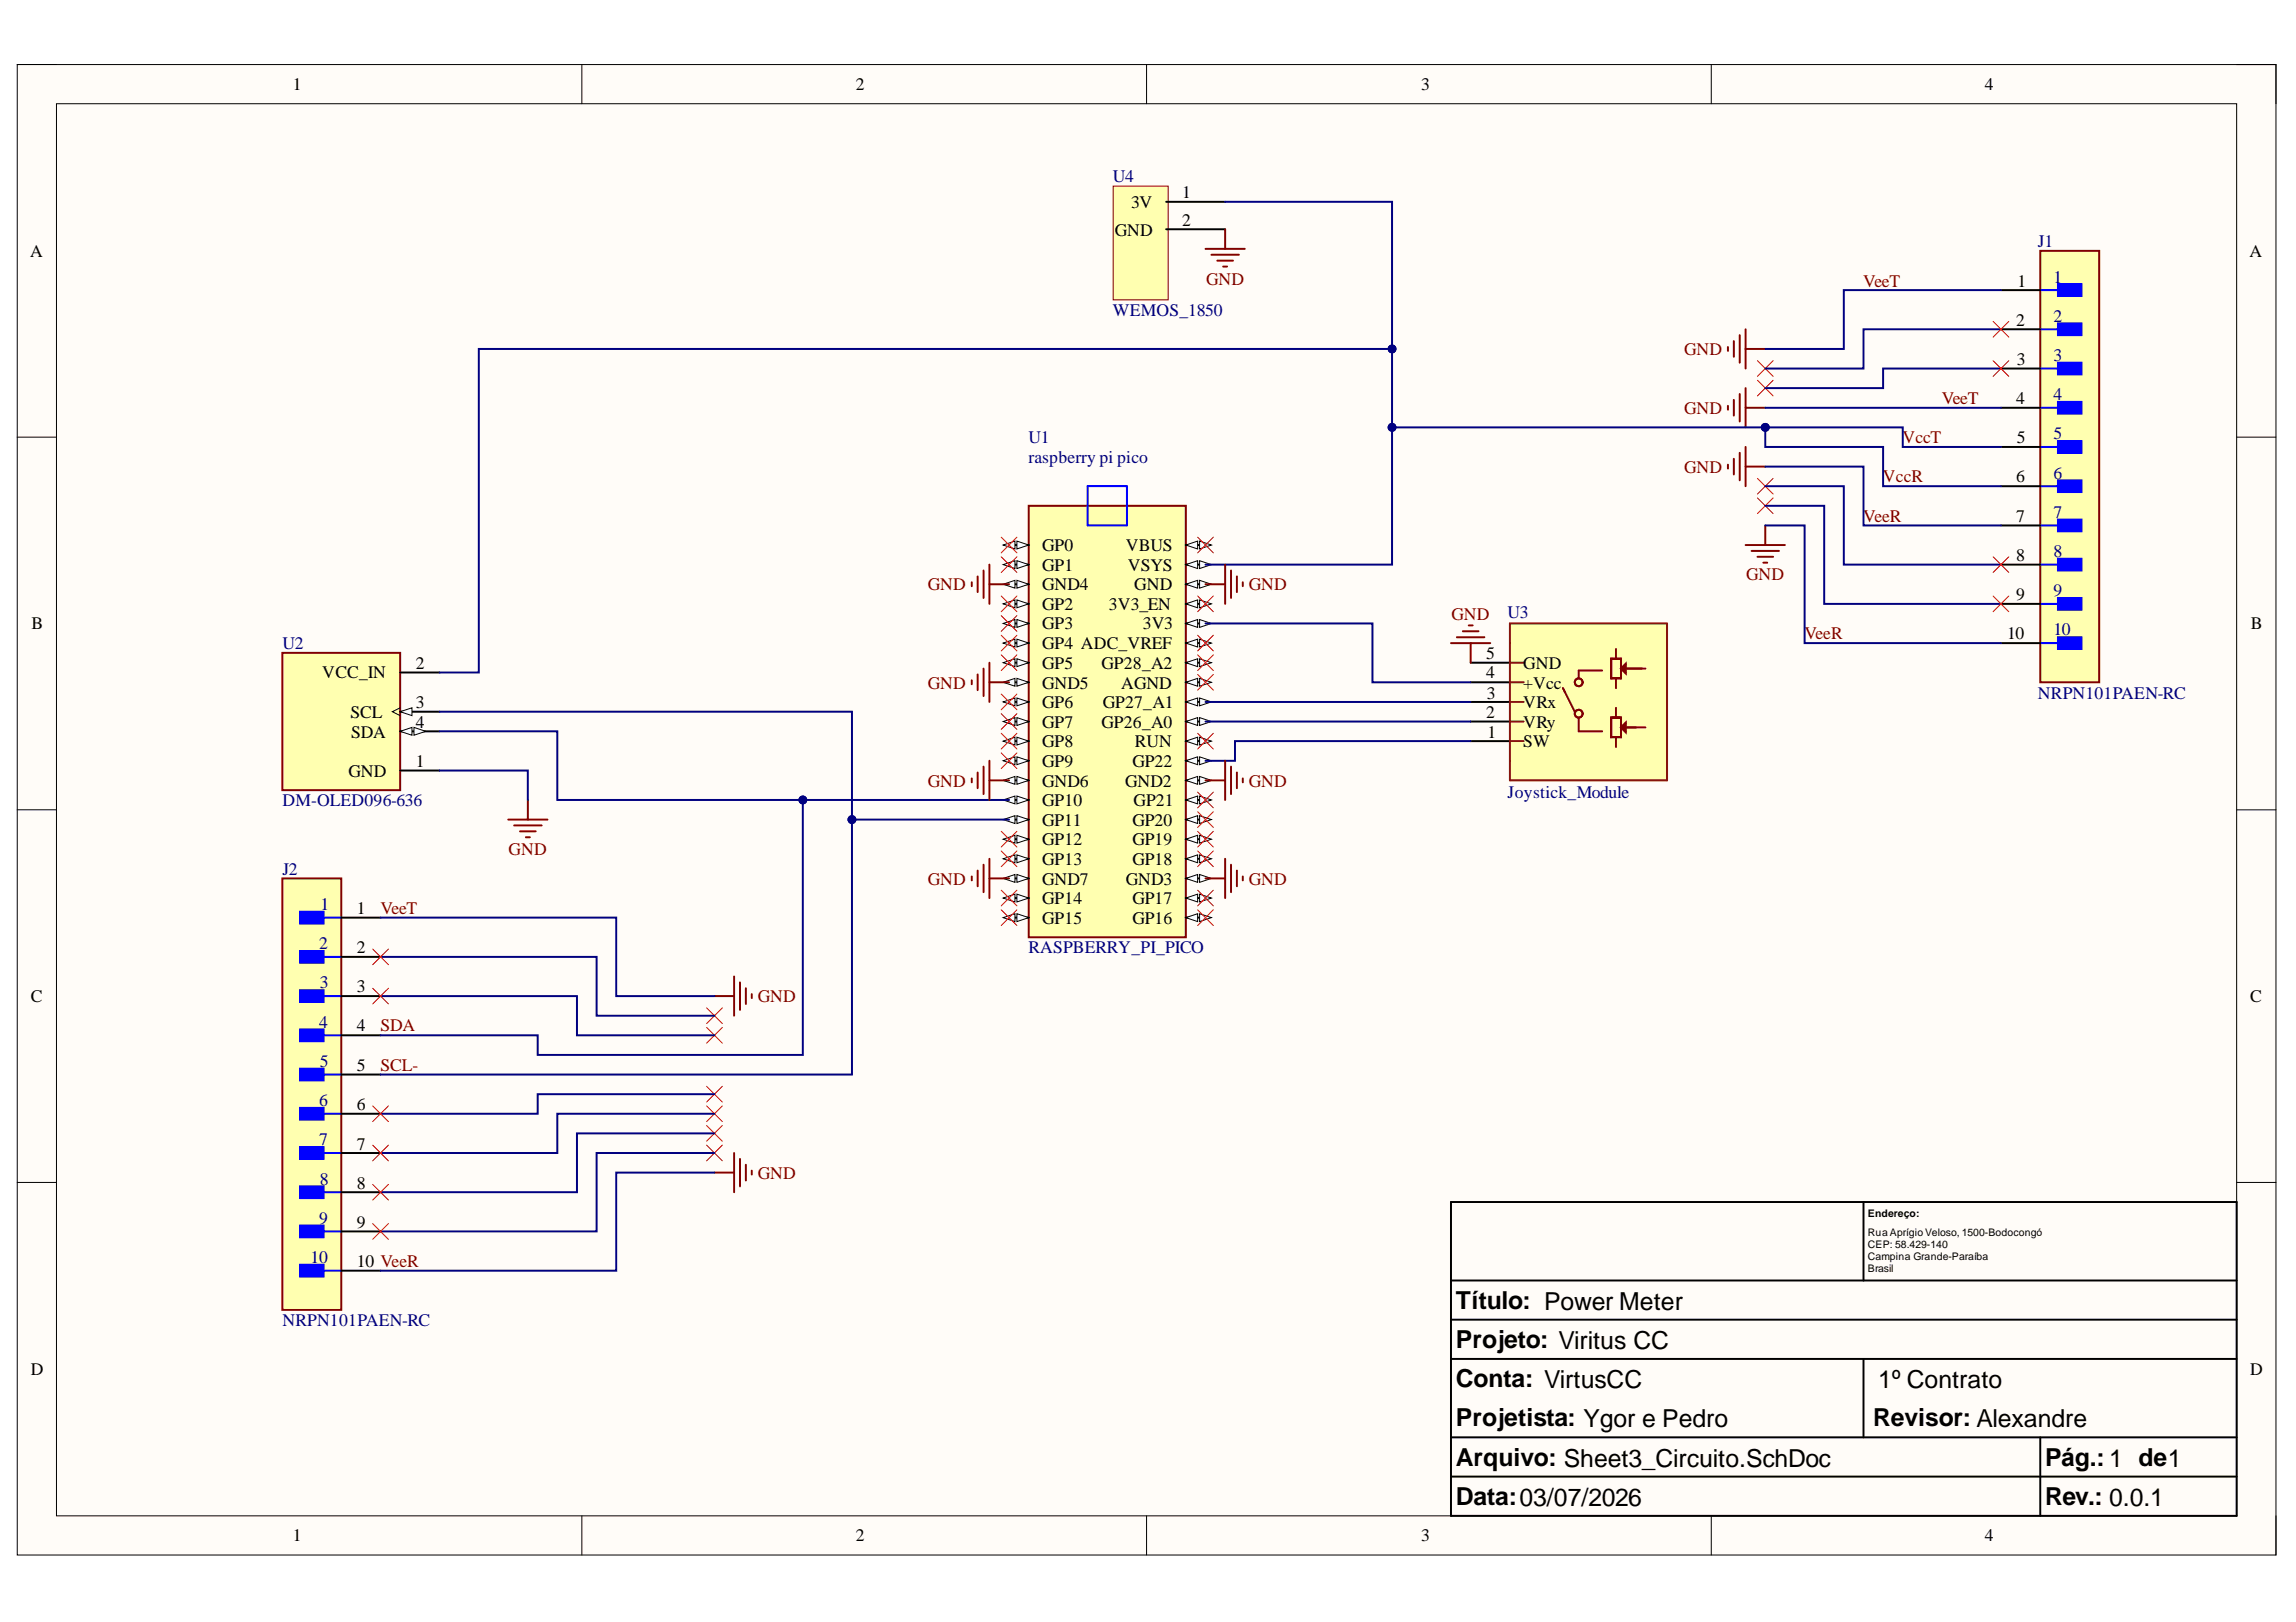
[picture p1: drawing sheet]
<svg xmlns="http://www.w3.org/2000/svg" width="297mm" height="210mm" viewBox="0 0 297 210" stroke-linecap="round" stroke-linejoin="round" font-family="sans-serif">
<defs><g id="words">
<g font-size="3.2">
<text x="188.4" y="169.4">Título: Power Meter</text>
<text x="188.4" y="174.5">Projeto: Viritus CC</text>
<text x="188.4" y="179.5">Conta: VirtusCC</text>
<text x="243" y="179.6">1º Contrato</text>
<text x="188.4" y="184.6">Projetista: Ygor e Pedro</text>
<text x="242.3" y="184.6">Revisor: Alexandre</text>
<text x="188.4" y="189.7">Arquivo: Sheet3_Circuito.SchDoc</text>
<text x="264.6" y="189.7">Pág.: 1 de1</text>
<text x="188.4" y="194.7">Data:03/07/2026</text>
<text x="264.6" y="194.7">Rev.: 0.0.1</text>
</g>
<g font-size="2.3">
<text x="37.9" y="11.7">1</text>
<text x="110.7" y="11.7">2</text>
<text x="183.9" y="11.7">3</text>
<text x="256.8" y="11.7">4</text>
<text x="146.3" y="26.9">3V</text>
<text x="152.9" y="25.6">1</text>
<text x="152.9" y="29.2">2</text>
<text x="3.9" y="33.3">A</text>
<text x="144.2" y="30.5">GND</text>
<text x="291" y="33.3">A</text>
<text x="261" y="37.1">1</text>
<text x="260.8" y="42.2">2</text>
<text x="260.9" y="47.2">3</text>
<text x="260.8" y="52.3">4</text>
<text x="260.9" y="57.4">5</text>
<text x="260.8" y="62.4">6</text>
<text x="134.8" y="71.3">GP0</text>
<text x="145.6" y="71.3">VBUS</text>
<text x="260.8" y="67.5">7</text>
<text x="134.8" y="73.8">GP1</text>
<text x="134.8" y="76.4">GND4</text>
<text x="145.9" y="73.8">VSYS</text>
<text x="146.7" y="76.4">GND</text>
<text x="260.8" y="72.6">8</text>
<text x="260.8" y="77.6">9</text>
<text x="4.1" y="81.4">B</text>
<text x="134.8" y="78.9">GP2</text>
<text x="134.8" y="81.4">GP3</text>
<text x="134.8" y="84">GP4 ADC_VREF</text>
<text x="143.4" y="78.9">3V3_EN</text>
<text x="147.8" y="81.4">3V3</text>
<text x="259.7" y="82.7">10</text>
<text x="291.2" y="81.4">B</text>
<text x="41.7" y="87.8">VCC_IN</text>
<text x="53.8" y="86.5">2</text>
<text x="134.8" y="86.5">GP5</text>
<text x="134.8" y="89.1">GND5</text>
<text x="142.5" y="86.5">GP28_A2</text>
<text x="145.1" y="89.1">AGND</text>
<text x="192.3" y="87.8">4</text>
<text x="192.3" y="85.2">5</text>
<text x="197.1" y="89.1">+Vcc</text>
<text x="197.1" y="86.5">GND</text>
<text x="45.3" y="92.9">SCL</text>
<text x="45.4" y="95.5">SDA</text>
<text x="53.8" y="91.7">3</text>
<text x="53.8" y="94.2">4</text>
<text x="134.8" y="91.7">GP6</text>
<text x="134.8" y="94.2">GP7</text>
<text x="142.5" y="94.2">GP26_A0</text>
<text x="142.7" y="91.7">GP27_A1</text>
<text x="192.3" y="92.9">2</text>
<text x="192.3" y="90.4">3</text>
<text x="192.4" y="95.5">1</text>
<text x="197.1" y="94.2">VRy</text>
<text x="197.1" y="91.7">VRx</text>
<text x="45.1" y="100.5">GND</text>
<text x="53.8" y="99.3">1</text>
<text x="134.8" y="96.7">GP8</text>
<text x="134.8" y="99.3">GP9</text>
<text x="134.8" y="101.8">GND6</text>
<text x="145.6" y="101.8">GND2</text>
<text x="146.5" y="99.3">GP22</text>
<text x="146.8" y="96.7">RUN</text>
<text x="197.1" y="96.7">SW</text>
<text x="134.8" y="104.3">GP10</text>
<text x="134.8" y="106.9">GP11</text>
<text x="146.5" y="106.9">GP20</text>
<text x="146.7" y="104.3">GP21</text>
<text x="134.8" y="109.4">GP12</text>
<text x="134.8" y="111.9">GP13</text>
<text x="146.5" y="109.4">GP19</text>
<text x="146.5" y="111.9">GP18</text>
<text x="46.2" y="118.3">1</text>
<text x="134.8" y="114.5">GND7</text>
<text x="134.8" y="117">GP14</text>
<text x="134.8" y="119.5">GP15</text>
<text x="145.6" y="114.5">GND3</text>
<text x="146.5" y="117">GP17</text>
<text x="146.5" y="119.5">GP16</text>
<text x="46.2" y="123.3">2</text>
<text x="4" y="129.7">C</text>
<text x="46.2" y="128.4">3</text>
<text x="291.1" y="129.7">C</text>
<text x="46.2" y="133.5">4</text>
<text x="46.2" y="138.6">5</text>
<text x="46.2" y="143.6">6</text>
<text x="46.2" y="148.8">7</text>
<text x="46.2" y="153.8">8</text>
<text x="46.2" y="158.9">9</text>
<text x="46.2" y="164">10 VeeR</text>
<text x="4" y="177.9">D</text>
<text x="291.1" y="177.9">D</text>
<text x="37.9" y="199.5">1</text>
<text x="110.7" y="199.5">2</text>
<text x="183.9" y="199.5">3</text>
<text x="256.8" y="199.5">4</text>
</g>
<g font-size="2.3" fill="#000080">
<text x="144" y="23.6">U4</text>
<text x="263.6" y="32">J1</text>
<text x="144" y="40.9">WEMOS_1850</text>
<text x="265.7" y="36.6">1</text>
<text x="265.7" y="41.7">2</text>
<text x="265.7" y="46.7">3</text>
<text x="265.7" y="51.8">4</text>
<text x="133" y="59.9">raspberry pi pico</text>
<text x="133" y="57.4">U1</text>
<text x="265.7" y="56.9">5</text>
<text x="265.7" y="61.9">6</text>
<text x="265.7" y="67">7</text>
<text x="265.7" y="72.1">8</text>
<text x="265.7" y="77.1">9</text>
<text x="36.5" y="84">U2</text>
<text x="195" y="79.9">U3</text>
<text x="265.7" y="82.2">10</text>
<text x="263.6" y="90.4">NRPN101PAEN-RC</text>
<text x="36.5" y="104.3">DM-OLED096-636</text>
<text x="195" y="103.3">Joystick_Module</text>
<text x="36.5" y="113.2">J2</text>
<text x="41.4" y="117.8">1</text>
<text x="41.3" y="122.8">2</text>
<text x="133" y="123.3">RASPBERRY_PI_PICO</text>
<text x="41.4" y="127.9">3</text>
<text x="41.3" y="133">4</text>
<text x="41.3" y="143.1">6</text>
<text x="41.4" y="138">5</text>
<text x="41.3" y="148.2">7</text>
<text x="41.4" y="153.3">8</text>
<text x="41.3" y="158.4">9</text>
<text x="40.2" y="163.5">10</text>
<text x="36.5" y="171.6">NRPN101PAEN-RC</text>
</g>
<g font-size="2.3" fill="#800000">
<text x="156.1" y="36.8">GND</text>
<text x="241.1" y="37.1">VeeT</text>
<text x="217.9" y="46">GND</text>
<text x="217.9" y="53.6">GND</text>
<text x="251.2" y="52.3">VeeT</text>
<text x="246.1" y="57.4">VccT</text>
<text x="217.9" y="61.2">GND</text>
<text x="243.6" y="62.4">VccR</text>
<text x="241.1" y="67.5">VeeR</text>
<text x="120" y="76.4">GND</text>
<text x="161.5" y="76.4">GND</text>
<text x="225.9" y="75.1">GND</text>
<text x="187.8" y="80.2">GND</text>
<text x="233.4" y="82.7">VeeR</text>
<text x="120" y="89.1">GND</text>
<text x="120" y="101.8">GND</text>
<text x="161.5" y="101.8">GND</text>
<text x="65.8" y="110.7">GND</text>
<text x="49.2" y="118.3">VeeT</text>
<text x="120" y="114.5">GND</text>
<text x="161.5" y="114.5">GND</text>
<text x="98" y="129.7">GND</text>
<text x="49.2" y="133.5">SDA</text>
<text x="49.2" y="138.6">SCL-</text>
<text x="98" y="152.6">GND</text>
</g>
<g font-size="1.4">
<text x="241.6" y="157.5">Endereço:</text>
<text x="241.6" y="160">Rua Aprígio Veloso, 1500-Bodocongó</text>
<text x="241.6" y="161.5">CEP: 58.429-140</text>
<text x="241.6" y="163.1">Campina Grande-Paraíba</text>
<text x="241.6" y="164.6">Brasil</text>
</g>
</g></defs>
<path d="M2.2 8.4h292.2v192.8h-292.2z" fill-rule="evenodd" fill="#fffcf8"/>
<path d="M2.2 8.4h292.2v192.8h-292.2z" fill="none" stroke="#000" stroke-width=".13"/>
<path d="M7.3 13.4h282.1v182.8h-282.1z" fill-rule="evenodd" fill="#fffcf8"/>
<g fill="none" stroke="#000" stroke-width=".13">
<path d="M2.2 8.3h5.1M7.3 13.4h282.1v182.8h-282.1zM75.3 8.3v5.1M148.3 8.3v5.1M221.4 8.4v5M289.4 8.4h5v5M2.2 56.6h5.1M289.4 56.6h5M2.2 104.8h5.1M289.4 104.8h5M2.2 153h5.1M289.4 153h5"/>
<path d="M75.3 196.2v5M148.3 196.2v5M221.4 196.2v5M294.4 196.2v5"/>
</g>
<path d="M195.3 80.7h20.4v20.3h-20.4z" fill-rule="evenodd" fill="#ffffb0"/>
<path d="M195.3 80.7h20.4v20.3h-20.4z" fill="none" stroke="#800000" stroke-width=".13"/>
<path d="M195.3 90.8h1.8M195.3 88.3h1.8M195.3 85.8h1.8M195.3 95.9h1.8M195.3 93.4h1.8" fill="none" stroke="#85200c" stroke-width=".25"/>
<path d="M190.3 95.9h5M190.3 93.4h5M190.3 90.8h5M190.3 88.3h5M190.3 85.8h5" fill="none" stroke="#000" stroke-width=".25"/>
<path d="M209.7 94.1l.6-.6v1.3z" fill="#840000"/>
<path d="M209.7 94.1l.6-.6v1.3z" fill="none" stroke="#840000" stroke-width=".25"/>
<path d="M209.7 86.5l.6-.6v1.3z" fill="#840000"/>
<g fill="none" stroke="#840000" stroke-width=".25">
<path d="M202.5 89.6l-.3-.5 1.5 3M204.2 92.9v1.7h3.1M207.3 86.8h-3.1v1M208.4 85.3l.1 2.5zM208.4 85.2l1.3 .1zM208.4 87.8h1.3zM208.4 92.8l1.3 .1zM208.4 95.4h1.3zM208.4 92.9l.1 2.5zM209.1 84v1.3M209.1 87.8v1.3M209.1 91.6v1.3"/>
<path d="M209.1 95.4v1.3M209.7 86.5l.6-.6v1.3zM209.7 85.3v2.5zM209.7 92.9v2.5zM210.3 86.5h2.6M210.3 94.1h2.6"/>
<circle cx="204.2" cy="92.4" r=".51"/>
<circle cx="204.2" cy="88.3" r=".51"/>
</g>
<path d="M195.3 80.7h20.4v20.3h-20.4z" fill="none" stroke="#85200c" stroke-width=".25"/>
<path d="M187.7 83.2h5.1M188.5 82.5h3.5M189.2 81.7h2.1M190 80.9h.5M190.3 83.2v2.6M65.8 106.1h5M66.5 106.8h3.6M67.3 107.6h2M68 108.3h.5M68.3 103.5v2.6" fill="none" stroke="#800000" stroke-width=".25"/>
<path d="M36.5 84.5h15.3v17.8h-15.3z" fill-rule="evenodd" fill="#ffffb0"/>
<path d="M36.5 84.5h15.3v17.8h-15.3z" fill="none" stroke="#800000" stroke-width=".25"/>
<path d="M51.8 87h5.1M51.8 92.1h5.1" fill="none" stroke="#000" stroke-width=".25"/>
<path d="M51.8 92.1l1.5-.5v1z" fill="#f8fcff"/>
<path d="M51.8 92.1l1.5-.5v1zM51.8 91.6l-1 .5 1 .5" fill="none" stroke="#000" stroke-width=".13"/>
<path d="M51.8 94.6h5.1" fill="none" stroke="#000" stroke-width=".25"/>
<path d="M51.8 94.6l1.5-.5v1z" fill="#f8fcff"/>
<path d="M51.8 94.6l1.5-.5v1z" fill="none" stroke="#000" stroke-width=".13"/>
<path d="M53.6 94.1l1.5 .5-1.5 .5z" fill="#f8fcff"/>
<path d="M53.6 94.1l1.5 .5-1.5 .5z" fill="none" stroke="#000" stroke-width=".13"/>
<path d="M51.8 99.7h5.1" fill="none" stroke="#000" stroke-width=".25"/>
<path d="M144 24.1h7.1v14.7h-7.1z" fill-rule="evenodd" fill="#ffffb0"/>
<path d="M144 24.1h7.1v14.7h-7.1z" fill="none" stroke="#800000" stroke-width=".13"/>
<path d="M150.9 26.1h7.6M150.9 29.7h7.6" fill="none" stroke="#000" stroke-width=".25"/>
<path d="M156 32.2h5M156.7 33h3.6M157.5 33.7h2M158.2 34.5h.6M158.5 29.7v2.5" fill="none" stroke="#800000" stroke-width=".25"/>
<path d="M36.5 113.7h7.7v55.8h-7.7z" fill-rule="evenodd" fill="#ffffb0"/>
<path d="M36.5 113.7h7.7v55.8h-7.7z" fill="none" stroke="#800000" stroke-width=".25"/>
<path d="M38.8 118h3.1v1.5h-3.1z" fill-rule="evenodd" fill="#00f"/>
<path d="M38.8 118h3.1v1.5h-3.1zM41.1 118.8h3.1" fill="none" stroke="#00f" stroke-width=".25"/>
<path d="M38.8 123.1h3.1v1.5h-3.1z" fill-rule="evenodd" fill="#00f"/>
<path d="M38.8 123.1h3.1v1.5h-3.1zM41.1 123.8h3.1" fill="none" stroke="#00f" stroke-width=".25"/>
<path d="M38.8 128.1h3.1v1.6h-3.1z" fill-rule="evenodd" fill="#00f"/>
<path d="M38.8 128.1h3.1v1.6h-3.1zM41.1 128.9h3.1" fill="none" stroke="#00f" stroke-width=".25"/>
<path d="M38.8 133.2h3.1v1.5h-3.1z" fill-rule="evenodd" fill="#00f"/>
<path d="M38.8 133.2h3.1v1.5h-3.1zM41.1 134h3.1" fill="none" stroke="#00f" stroke-width=".25"/>
<path d="M38.8 138.3h3.1v1.5h-3.1z" fill-rule="evenodd" fill="#00f"/>
<path d="M38.8 138.3h3.1v1.5h-3.1zM41.1 139.1h3.1" fill="none" stroke="#00f" stroke-width=".25"/>
<path d="M38.8 143.4h3.1v1.5h-3.1z" fill-rule="evenodd" fill="#00f"/>
<path d="M38.8 143.4h3.1v1.5h-3.1zM41.1 144.1h3.1" fill="none" stroke="#00f" stroke-width=".25"/>
<path d="M38.8 148.4h3.1v1.6h-3.1z" fill-rule="evenodd" fill="#00f"/>
<path d="M38.8 148.4h3.1v1.6h-3.1zM41.1 149.2h3.1" fill="none" stroke="#00f" stroke-width=".25"/>
<path d="M38.8 153.5h3.1v1.5h-3.1z" fill-rule="evenodd" fill="#00f"/>
<path d="M38.8 153.5h3.1v1.5h-3.1zM41.1 154.3h3.1" fill="none" stroke="#00f" stroke-width=".25"/>
<path d="M38.8 158.6h3.1v1.5h-3.1z" fill-rule="evenodd" fill="#00f"/>
<path d="M38.8 158.6h3.1v1.5h-3.1zM41.1 159.4h3.1" fill="none" stroke="#00f" stroke-width=".25"/>
<path d="M38.8 163.7h3.1v1.5h-3.1z" fill-rule="evenodd" fill="#00f"/>
<path d="M38.8 163.7h3.1v1.5h-3.1zM41.1 164.4h3.1" fill="none" stroke="#00f" stroke-width=".25"/>
<path d="M44.2 118.8h5M44.2 123.8h5M44.2 128.9h5M44.2 134h5M44.2 139.1h5M44.2 144.1h5M44.2 149.2h5M44.2 154.3h5M44.2 159.4h5M44.2 164.4h5" fill="none" stroke="#000" stroke-width=".25"/>
<path d="M264 32.5h7.6v55.8h-7.6z" fill-rule="evenodd" fill="#ffffb0"/>
<path d="M264 32.5h7.6v55.8h-7.6z" fill="none" stroke="#800000" stroke-width=".25"/>
<path d="M266.2 36.8h3.1v1.5h-3.1z" fill-rule="evenodd" fill="#00f"/>
<path d="M264 37.5h3M266.2 36.8h3.1v1.5h-3.1z" fill="none" stroke="#00f" stroke-width=".25"/>
<path d="M266.2 41.9h3.1v1.5h-3.1z" fill-rule="evenodd" fill="#00f"/>
<path d="M264 42.6h3M266.2 41.9h3.1v1.5h-3.1z" fill="none" stroke="#00f" stroke-width=".25"/>
<path d="M266.2 46.9h3.1v1.6h-3.1z" fill-rule="evenodd" fill="#00f"/>
<path d="M264 47.7h3M266.2 46.9h3.1v1.6h-3.1z" fill="none" stroke="#00f" stroke-width=".25"/>
<path d="M266.2 52h3.1v1.5h-3.1z" fill-rule="evenodd" fill="#00f"/>
<path d="M264 52.8h3M266.2 52h3.1v1.5h-3.1z" fill="none" stroke="#00f" stroke-width=".25"/>
<path d="M266.2 57.1h3.1v1.5h-3.1z" fill-rule="evenodd" fill="#00f"/>
<path d="M264 57.8h3M266.2 57.1h3.1v1.5h-3.1z" fill="none" stroke="#00f" stroke-width=".25"/>
<path d="M266.2 62.2h3.1v1.5h-3.1z" fill-rule="evenodd" fill="#00f"/>
<path d="M264 62.9h3M266.2 62.2h3.1v1.5h-3.1z" fill="none" stroke="#00f" stroke-width=".25"/>
<path d="M266.2 67.2h3.1v1.6h-3.1z" fill-rule="evenodd" fill="#00f"/>
<path d="M264 68h3M266.2 67.2h3.1v1.6h-3.1z" fill="none" stroke="#00f" stroke-width=".25"/>
<path d="M266.2 72.3h3.1v1.5h-3.1z" fill-rule="evenodd" fill="#00f"/>
<path d="M264 73.1h3M266.2 72.3h3.1v1.5h-3.1z" fill="none" stroke="#00f" stroke-width=".25"/>
<path d="M266.2 77.4h3.1v1.5h-3.1z" fill-rule="evenodd" fill="#00f"/>
<path d="M264 78.1h3M266.2 77.4h3.1v1.5h-3.1z" fill="none" stroke="#00f" stroke-width=".25"/>
<path d="M266.2 82.5h3.1v1.5h-3.1z" fill-rule="evenodd" fill="#00f"/>
<path d="M264 83.2h3M266.2 82.5h3.1v1.5h-3.1z" fill="none" stroke="#00f" stroke-width=".25"/>
<g fill="none" stroke="#000" stroke-width=".25">
<path d="M258.9 37.5h5.1M258.9 42.6h5.1M258.9 47.7h5.1M258.9 52.8h5.1M258.9 57.8h5.1M258.9 62.9h5.1M258.9 68h5.1M258.9 73.1h5.1M258.9 78.1h5.1M258.9 83.2h5.1M187.7 155.6h101.7v40.6h-101.7zM241.1 155.6v10.1"/>
<path d="M187.7 175.9h101.7M187.7 170.8h101.7M187.7 165.7h101.7M241.1 175.9v10.1M187.7 191.1h101.7M187.7 186h101.7M264 186v10.2"/>
</g>
<g fill="none" stroke="#800000" stroke-width=".25">
<path d="M223.5 44.9v.5M223.5 52.5v.5M224.3 44.1v2.1M224.3 51.7v2.1M224.3 59.4v2M225.1 43.4v3.5M225.1 51v3.5M225.1 58.6v3.6M225.8 42.6v5.1M225.8 50.2v5.1M225.8 57.8v5.1M225.8 52.8h2.6"/>
<path d="M225.8 45.2h2.6M223.5 60.1v.5M225.8 70.5h5.1M225.8 60.4h2.6M226.6 71.3h3.6M227.4 72.1h2M228.1 72.8h.5M228.4 68v2.5M92.4 128.9h2.6M95 126.4v5M95.7 127.1v3.6M96.5 127.9v2"/>
<path d="M97.3 128.7v.5M92.4 151.7h2.6M95 149.2v5.1M95.7 150v3.5M96.5 150.7v2.1M97.3 151.5v.5"/>
</g>
<g fill="none" stroke="#f00" stroke-width=".13">
<path d="M227.4 46.7l2 2M227.4 49.2l2 2M229.4 46.7l-2 2M229.4 49.2l-2 2M227.4 64.4l2 2.1M227.4 61.9l2 2M229.4 64.4l-2 2.1M229.4 61.9l-2 2M91.4 130.4l2 2.1M91.4 133l2 2M93.4 130.4l-2 2.1M93.4 133l-2 2"/>
<path d="M91.4 140.6l2 2M91.4 143.1l2 2M91.4 145.7l2 2M91.4 148.2l2 2M93.4 140.6l-2 2M93.4 143.1l-2 2M93.4 145.7l-2 2M93.4 148.2l-2 2"/>
</g>
<path d="M133.1 65.5h20.3v55.8h-20.3z" fill-rule="evenodd" fill="#ffffb0"/>
<path d="M133.1 65.5h20.3v55.8h-20.3z" fill="none" stroke="#800000" stroke-width=".25"/>
<path d="M140.7 62.9h5.1v5.1h-5.1z" fill="none" stroke="#00f" stroke-width=".25"/>
<path d="M130.5 70.5h2.6" fill="none" stroke="#000" stroke-width=".25"/>
<path d="M131.6 70l1.5 .5-1.5 .5z" fill="#f8fcff"/>
<path d="M131.6 70l1.5 .5-1.5 .5z" fill="none" stroke="#000" stroke-width=".13"/>
<path d="M129.8 70.5l1.5-.5v1z" fill="#f8fcff"/>
<path d="M129.8 70.5l1.5-.5v1z" fill="none" stroke="#000" stroke-width=".13"/>
<path d="M130.5 73.1h2.6" fill="none" stroke="#000" stroke-width=".25"/>
<path d="M131.6 72.6l1.5 .5-1.5 .5z" fill="#f8fcff"/>
<path d="M131.6 72.6l1.5 .5-1.5 .5z" fill="none" stroke="#000" stroke-width=".13"/>
<path d="M129.8 73.1l1.5-.5v1z" fill="#f8fcff"/>
<path d="M129.8 73.1l1.5-.5v1z" fill="none" stroke="#000" stroke-width=".13"/>
<path d="M130.5 75.6h2.6" fill="none" stroke="#000" stroke-width=".25"/>
<path d="M131.6 75.1l1.5 .5-1.5 .5z" fill="#f8fcff"/>
<path d="M131.6 75.1l1.5 .5-1.5 .5z" fill="none" stroke="#000" stroke-width=".13"/>
<path d="M129.8 75.6l1.5-.5v1z" fill="#f8fcff"/>
<path d="M129.8 75.6l1.5-.5v1z" fill="none" stroke="#000" stroke-width=".13"/>
<path d="M130.5 78.1h2.6" fill="none" stroke="#000" stroke-width=".25"/>
<path d="M131.6 77.6l1.5 .5-1.5 .6z" fill="#f8fcff"/>
<path d="M131.6 77.6l1.5 .5-1.5 .6z" fill="none" stroke="#000" stroke-width=".13"/>
<path d="M129.8 78.1l1.5-.5v1.1z" fill="#f8fcff"/>
<path d="M129.8 78.1l1.5-.5v1.1z" fill="none" stroke="#000" stroke-width=".13"/>
<path d="M130.5 80.7h2.6" fill="none" stroke="#000" stroke-width=".25"/>
<path d="M131.6 80.2l1.5 .5-1.5 .5z" fill="#f8fcff"/>
<path d="M131.6 80.2l1.5 .5-1.5 .5z" fill="none" stroke="#000" stroke-width=".13"/>
<path d="M129.8 80.7l1.5-.5v1z" fill="#f8fcff"/>
<path d="M129.8 80.7l1.5-.5v1z" fill="none" stroke="#000" stroke-width=".13"/>
<path d="M130.5 83.2h2.6" fill="none" stroke="#000" stroke-width=".25"/>
<path d="M131.6 82.7l1.5 .5-1.5 .5z" fill="#f8fcff"/>
<path d="M131.6 82.7l1.5 .5-1.5 .5z" fill="none" stroke="#000" stroke-width=".13"/>
<path d="M129.8 83.2l1.5-.5v1z" fill="#f8fcff"/>
<path d="M129.8 83.2l1.5-.5v1z" fill="none" stroke="#000" stroke-width=".13"/>
<path d="M130.5 85.8h2.6" fill="none" stroke="#000" stroke-width=".25"/>
<path d="M131.6 85.2l1.5 .6-1.5 .5z" fill="#f8fcff"/>
<path d="M131.6 85.2l1.5 .6-1.5 .5z" fill="none" stroke="#000" stroke-width=".13"/>
<path d="M129.8 85.8l1.5-.6v1.1z" fill="#f8fcff"/>
<path d="M129.8 85.8l1.5-.6v1.1z" fill="none" stroke="#000" stroke-width=".13"/>
<path d="M130.5 88.3h2.6" fill="none" stroke="#000" stroke-width=".25"/>
<path d="M131.6 87.8l1.5 .5-1.5 .5z" fill="#f8fcff"/>
<path d="M131.6 87.8l1.5 .5-1.5 .5z" fill="none" stroke="#000" stroke-width=".13"/>
<path d="M129.8 88.3l1.5-.5v1z" fill="#f8fcff"/>
<path d="M129.8 88.3l1.5-.5v1z" fill="none" stroke="#000" stroke-width=".13"/>
<path d="M130.5 90.8h2.6" fill="none" stroke="#000" stroke-width=".25"/>
<path d="M131.6 90.3l1.5 .5-1.5 .5z" fill="#f8fcff"/>
<path d="M131.6 90.3l1.5 .5-1.5 .5z" fill="none" stroke="#000" stroke-width=".13"/>
<path d="M129.8 90.8l1.5-.5v1z" fill="#f8fcff"/>
<path d="M129.8 90.8l1.5-.5v1z" fill="none" stroke="#000" stroke-width=".13"/>
<path d="M130.5 93.4h2.6" fill="none" stroke="#000" stroke-width=".25"/>
<path d="M131.6 92.9l1.5 .5-1.5 .5z" fill="#f8fcff"/>
<path d="M131.6 92.9l1.5 .5-1.5 .5z" fill="none" stroke="#000" stroke-width=".13"/>
<path d="M129.8 93.4l1.5-.5v1z" fill="#f8fcff"/>
<path d="M129.8 93.4l1.5-.5v1z" fill="none" stroke="#000" stroke-width=".13"/>
<path d="M130.5 95.9h2.6" fill="none" stroke="#000" stroke-width=".25"/>
<path d="M131.6 95.4l1.5 .5-1.5 .5z" fill="#f8fcff"/>
<path d="M131.6 95.4l1.5 .5-1.5 .5z" fill="none" stroke="#000" stroke-width=".13"/>
<path d="M129.8 95.9l1.5-.5v1z" fill="#f8fcff"/>
<path d="M129.8 95.9l1.5-.5v1z" fill="none" stroke="#000" stroke-width=".13"/>
<path d="M130.5 98.4h2.6" fill="none" stroke="#000" stroke-width=".25"/>
<path d="M131.6 97.9l1.5 .5-1.5 .6z" fill="#f8fcff"/>
<path d="M131.6 97.9l1.5 .5-1.5 .6z" fill="none" stroke="#000" stroke-width=".13"/>
<path d="M129.8 98.4l1.5-.5v1.1z" fill="#f8fcff"/>
<path d="M129.8 98.4l1.5-.5v1.1z" fill="none" stroke="#000" stroke-width=".13"/>
<path d="M130.5 101h2.6" fill="none" stroke="#000" stroke-width=".25"/>
<path d="M131.6 100.5l1.5 .5-1.5 .5z" fill="#f8fcff"/>
<path d="M131.6 100.5l1.5 .5-1.5 .5z" fill="none" stroke="#000" stroke-width=".13"/>
<path d="M129.8 101l1.5-.5v1z" fill="#f8fcff"/>
<path d="M129.8 101l1.5-.5v1z" fill="none" stroke="#000" stroke-width=".13"/>
<path d="M130.5 103.5h2.6" fill="none" stroke="#000" stroke-width=".25"/>
<path d="M131.6 103l1.5 .5-1.5 .5z" fill="#f8fcff"/>
<path d="M131.6 103l1.5 .5-1.5 .5z" fill="none" stroke="#000" stroke-width=".13"/>
<path d="M129.8 103.5l1.5-.5v1z" fill="#f8fcff"/>
<path d="M129.8 103.5l1.5-.5v1z" fill="none" stroke="#000" stroke-width=".13"/>
<path d="M130.5 106.1h2.6" fill="none" stroke="#000" stroke-width=".25"/>
<path d="M131.6 105.6l1.5 .5-1.5 .5z" fill="#f8fcff"/>
<path d="M131.6 105.6l1.5 .5-1.5 .5z" fill="none" stroke="#000" stroke-width=".13"/>
<path d="M129.8 106.1l1.5-.5v1z" fill="#f8fcff"/>
<path d="M129.8 106.1l1.5-.5v1z" fill="none" stroke="#000" stroke-width=".13"/>
<path d="M130.5 108.6h2.6" fill="none" stroke="#000" stroke-width=".25"/>
<path d="M131.6 108.1l1.5 .5-1.5 .5z" fill="#f8fcff"/>
<path d="M131.6 108.1l1.5 .5-1.5 .5z" fill="none" stroke="#000" stroke-width=".13"/>
<path d="M129.8 108.6l1.5-.5v1z" fill="#f8fcff"/>
<path d="M129.8 108.6l1.5-.5v1z" fill="none" stroke="#000" stroke-width=".13"/>
<path d="M130.5 111.1h2.6" fill="none" stroke="#000" stroke-width=".25"/>
<path d="M131.6 110.6l1.5 .5-1.5 .5z" fill="#f8fcff"/>
<path d="M131.6 110.6l1.5 .5-1.5 .5z" fill="none" stroke="#000" stroke-width=".13"/>
<path d="M129.8 111.1l1.5-.5v1z" fill="#f8fcff"/>
<path d="M129.8 111.1l1.5-.5v1z" fill="none" stroke="#000" stroke-width=".13"/>
<path d="M130.5 113.7h2.6" fill="none" stroke="#000" stroke-width=".25"/>
<path d="M131.6 113.2l1.5 .5-1.5 .5z" fill="#f8fcff"/>
<path d="M131.6 113.2l1.5 .5-1.5 .5z" fill="none" stroke="#000" stroke-width=".13"/>
<path d="M129.8 113.7l1.5-.5v1z" fill="#f8fcff"/>
<path d="M129.8 113.7l1.5-.5v1z" fill="none" stroke="#000" stroke-width=".13"/>
<path d="M130.5 116.2h2.6" fill="none" stroke="#000" stroke-width=".25"/>
<path d="M131.6 115.7l1.5 .5-1.5 .5z" fill="#f8fcff"/>
<path d="M131.6 115.7l1.5 .5-1.5 .5z" fill="none" stroke="#000" stroke-width=".13"/>
<path d="M129.8 116.2l1.5-.5v1z" fill="#f8fcff"/>
<path d="M129.8 116.2l1.5-.5v1z" fill="none" stroke="#000" stroke-width=".13"/>
<path d="M130.5 118.8h2.6" fill="none" stroke="#000" stroke-width=".25"/>
<path d="M131.6 118.2l1.5 .6-1.5 .5z" fill="#f8fcff"/>
<path d="M131.6 118.2l1.5 .6-1.5 .5z" fill="none" stroke="#000" stroke-width=".13"/>
<path d="M129.8 118.8l1.5-.6v1.1z" fill="#f8fcff"/>
<path d="M129.8 118.8l1.5-.6v1.1z" fill="none" stroke="#000" stroke-width=".13"/>
<path d="M153.4 70.5h2.6" fill="none" stroke="#000" stroke-width=".25"/>
<path d="M153.4 70.5l1.5-.5v1z" fill="#f8fcff"/>
<path d="M153.4 70.5l1.5-.5v1z" fill="none" stroke="#000" stroke-width=".13"/>
<path d="M155.2 70l1.5 .5-1.5 .5z" fill="#f8fcff"/>
<path d="M155.2 70l1.5 .5-1.5 .5z" fill="none" stroke="#000" stroke-width=".13"/>
<path d="M153.4 73.1h2.6" fill="none" stroke="#000" stroke-width=".25"/>
<path d="M153.4 73.1l1.5-.5v1z" fill="#f8fcff"/>
<path d="M153.4 73.1l1.5-.5v1z" fill="none" stroke="#000" stroke-width=".13"/>
<path d="M155.2 72.6l1.5 .5-1.5 .5z" fill="#f8fcff"/>
<path d="M155.2 72.6l1.5 .5-1.5 .5z" fill="none" stroke="#000" stroke-width=".13"/>
<path d="M153.4 75.6h2.6" fill="none" stroke="#000" stroke-width=".25"/>
<path d="M153.4 75.6l1.5-.5v1z" fill="#f8fcff"/>
<path d="M153.4 75.6l1.5-.5v1z" fill="none" stroke="#000" stroke-width=".13"/>
<path d="M155.2 75.1l1.5 .5-1.5 .5z" fill="#f8fcff"/>
<path d="M155.2 75.1l1.5 .5-1.5 .5z" fill="none" stroke="#000" stroke-width=".13"/>
<path d="M153.4 78.1h2.6" fill="none" stroke="#000" stroke-width=".25"/>
<path d="M153.4 78.1l1.5-.5v1.1z" fill="#f8fcff"/>
<path d="M153.4 78.1l1.5-.5v1.1z" fill="none" stroke="#000" stroke-width=".13"/>
<path d="M155.2 77.6l1.5 .5-1.5 .6z" fill="#f8fcff"/>
<path d="M155.2 77.6l1.5 .5-1.5 .6z" fill="none" stroke="#000" stroke-width=".13"/>
<path d="M153.4 80.7h2.6" fill="none" stroke="#000" stroke-width=".25"/>
<path d="M153.4 80.7l1.5-.5v1z" fill="#f8fcff"/>
<path d="M153.4 80.7l1.5-.5v1z" fill="none" stroke="#000" stroke-width=".13"/>
<path d="M155.2 80.2l1.5 .5-1.5 .5z" fill="#f8fcff"/>
<path d="M155.2 80.2l1.5 .5-1.5 .5z" fill="none" stroke="#000" stroke-width=".13"/>
<path d="M153.4 83.2h2.6" fill="none" stroke="#000" stroke-width=".25"/>
<path d="M153.4 83.2l1.5-.5v1z" fill="#f8fcff"/>
<path d="M153.4 83.2l1.5-.5v1z" fill="none" stroke="#000" stroke-width=".13"/>
<path d="M155.2 82.7l1.5 .5-1.5 .5z" fill="#f8fcff"/>
<path d="M155.2 82.7l1.5 .5-1.5 .5z" fill="none" stroke="#000" stroke-width=".13"/>
<path d="M153.4 85.8h2.6" fill="none" stroke="#000" stroke-width=".25"/>
<path d="M153.4 85.8l1.5-.6v1.1z" fill="#f8fcff"/>
<path d="M153.4 85.8l1.5-.6v1.1z" fill="none" stroke="#000" stroke-width=".13"/>
<path d="M155.2 85.2l1.5 .6-1.5 .5z" fill="#f8fcff"/>
<path d="M155.2 85.2l1.5 .6-1.5 .5z" fill="none" stroke="#000" stroke-width=".13"/>
<path d="M153.4 88.3h2.6" fill="none" stroke="#000" stroke-width=".25"/>
<path d="M153.4 88.3l1.5-.5v1z" fill="#f8fcff"/>
<path d="M153.4 88.3l1.5-.5v1z" fill="none" stroke="#000" stroke-width=".13"/>
<path d="M155.2 87.8l1.5 .5-1.5 .5z" fill="#f8fcff"/>
<path d="M155.2 87.8l1.5 .5-1.5 .5z" fill="none" stroke="#000" stroke-width=".13"/>
<path d="M153.4 90.8h2.6" fill="none" stroke="#000" stroke-width=".25"/>
<path d="M153.4 90.8l1.5-.5v1z" fill="#f8fcff"/>
<path d="M153.4 90.8l1.5-.5v1z" fill="none" stroke="#000" stroke-width=".13"/>
<path d="M155.2 90.3l1.5 .5-1.5 .5z" fill="#f8fcff"/>
<path d="M155.2 90.3l1.5 .5-1.5 .5z" fill="none" stroke="#000" stroke-width=".13"/>
<path d="M153.4 93.4h2.6" fill="none" stroke="#000" stroke-width=".25"/>
<path d="M153.4 93.4l1.5-.5v1z" fill="#f8fcff"/>
<path d="M153.4 93.4l1.5-.5v1z" fill="none" stroke="#000" stroke-width=".13"/>
<path d="M155.2 92.9l1.5 .5-1.5 .5z" fill="#f8fcff"/>
<path d="M155.2 92.9l1.5 .5-1.5 .5z" fill="none" stroke="#000" stroke-width=".13"/>
<path d="M153.4 95.9h2.6" fill="none" stroke="#000" stroke-width=".25"/>
<path d="M153.4 95.9l1.5-.5v1z" fill="#f8fcff"/>
<path d="M153.4 95.9l1.5-.5v1z" fill="none" stroke="#000" stroke-width=".13"/>
<path d="M155.2 95.4l1.5 .5-1.5 .5z" fill="#f8fcff"/>
<path d="M155.2 95.4l1.5 .5-1.5 .5z" fill="none" stroke="#000" stroke-width=".13"/>
<path d="M153.4 98.4h2.6" fill="none" stroke="#000" stroke-width=".25"/>
<path d="M153.4 98.4l1.5-.5v1.1z" fill="#f8fcff"/>
<path d="M153.4 98.4l1.5-.5v1.1z" fill="none" stroke="#000" stroke-width=".13"/>
<path d="M155.2 97.9l1.5 .5-1.5 .6z" fill="#f8fcff"/>
<path d="M155.2 97.9l1.5 .5-1.5 .6z" fill="none" stroke="#000" stroke-width=".13"/>
<path d="M153.4 101h2.6" fill="none" stroke="#000" stroke-width=".25"/>
<path d="M153.4 101l1.5-.5v1z" fill="#f8fcff"/>
<path d="M153.4 101l1.5-.5v1z" fill="none" stroke="#000" stroke-width=".13"/>
<path d="M155.2 100.5l1.5 .5-1.5 .5z" fill="#f8fcff"/>
<path d="M155.2 100.5l1.5 .5-1.5 .5z" fill="none" stroke="#000" stroke-width=".13"/>
<path d="M153.4 103.5h2.6" fill="none" stroke="#000" stroke-width=".25"/>
<path d="M153.4 103.5l1.5-.5v1z" fill="#f8fcff"/>
<path d="M153.4 103.5l1.5-.5v1z" fill="none" stroke="#000" stroke-width=".13"/>
<path d="M155.2 103l1.5 .5-1.5 .5z" fill="#f8fcff"/>
<path d="M155.2 103l1.5 .5-1.5 .5z" fill="none" stroke="#000" stroke-width=".13"/>
<path d="M153.4 106.1h2.6" fill="none" stroke="#000" stroke-width=".25"/>
<path d="M153.4 106.1l1.5-.5v1z" fill="#f8fcff"/>
<path d="M153.4 106.1l1.5-.5v1z" fill="none" stroke="#000" stroke-width=".13"/>
<path d="M155.2 105.6l1.5 .5-1.5 .5z" fill="#f8fcff"/>
<path d="M155.2 105.6l1.5 .5-1.5 .5z" fill="none" stroke="#000" stroke-width=".13"/>
<path d="M153.4 108.6h2.6" fill="none" stroke="#000" stroke-width=".25"/>
<path d="M153.4 108.6l1.5-.5v1z" fill="#f8fcff"/>
<path d="M153.4 108.6l1.5-.5v1z" fill="none" stroke="#000" stroke-width=".13"/>
<path d="M155.2 108.1l1.5 .5-1.5 .5z" fill="#f8fcff"/>
<path d="M155.2 108.1l1.5 .5-1.5 .5z" fill="none" stroke="#000" stroke-width=".13"/>
<path d="M153.4 111.1h2.6" fill="none" stroke="#000" stroke-width=".25"/>
<path d="M153.4 111.1l1.5-.5v1z" fill="#f8fcff"/>
<path d="M153.4 111.1l1.5-.5v1z" fill="none" stroke="#000" stroke-width=".13"/>
<path d="M155.2 110.6l1.5 .5-1.5 .5z" fill="#f8fcff"/>
<path d="M155.2 110.6l1.5 .5-1.5 .5z" fill="none" stroke="#000" stroke-width=".13"/>
<path d="M153.4 113.7h2.6" fill="none" stroke="#000" stroke-width=".25"/>
<path d="M153.4 113.7l1.5-.5v1z" fill="#f8fcff"/>
<path d="M153.4 113.7l1.5-.5v1z" fill="none" stroke="#000" stroke-width=".13"/>
<path d="M155.2 113.2l1.5 .5-1.5 .5z" fill="#f8fcff"/>
<path d="M155.2 113.2l1.5 .5-1.5 .5z" fill="none" stroke="#000" stroke-width=".13"/>
<path d="M153.4 116.2h2.6" fill="none" stroke="#000" stroke-width=".25"/>
<path d="M153.4 116.2l1.5-.5v1z" fill="#f8fcff"/>
<path d="M153.4 116.2l1.5-.5v1z" fill="none" stroke="#000" stroke-width=".13"/>
<path d="M155.2 115.7l1.5 .5-1.5 .5z" fill="#f8fcff"/>
<path d="M155.2 115.7l1.5 .5-1.5 .5z" fill="none" stroke="#000" stroke-width=".13"/>
<path d="M153.4 118.8h2.6" fill="none" stroke="#000" stroke-width=".25"/>
<path d="M153.4 118.8l1.5-.6v1.1z" fill="#f8fcff"/>
<path d="M153.4 118.8l1.5-.6v1.1z" fill="none" stroke="#000" stroke-width=".13"/>
<path d="M155.2 118.2l1.5 .6-1.5 .5z" fill="#f8fcff"/>
<path d="M155.2 118.2l1.5 .6-1.5 .5z" fill="none" stroke="#000" stroke-width=".13"/>
<g fill="none" stroke="#000080" stroke-width=".25">
<path d="M258.9 37.5h-20.4v7.7h-10.1M180.1 55.3h66.1v2.5h12.7M228.4 52.8h30.5M258.9 42.6h-17.8v5.1h-12.7M258.9 47.7h-15.3v2.5h-15.2M228.4 60.4h12.7v7.6h17.8M228.4 62.9h10.1v10.2h20.4M228.4 65.5h7.6v12.6h22.9M228.4 68h5.1v15.2h25.4M56.9 99.7h11.4v3.8M49.2 118.8h30.5v10.1h12.7M49.2 123.8h28v7.6h15.2"/>
<path d="M49.2 128.9h25.4v5.1h17.8M92.4 141.6h-22.8v2.5h-20.4M92.4 144.1h-20.3v5.1h-22.9M92.4 146.7h-17.8v7.6h-25.4M92.4 149.2h-15.2v10.2h-28M92.4 151.7h-12.7v12.7h-30.5"/>
</g>
<circle cx="228.4" cy="55.3" r=".51" fill="#000080"/>
<circle cx="228.4" cy="55.3" r=".51" fill="none" stroke="#000080" stroke-width=".13"/>
<circle cx="180.1" cy="55.3" r=".51" fill="#000080"/>
<circle cx="180.1" cy="55.3" r=".51" fill="none" stroke="#000080" stroke-width=".13"/>
<path d="M228.4 55.3v2.5h15.2v5.1h15.3" fill="none" stroke="#000080" stroke-width=".25"/>
<circle cx="228.4" cy="55.3" r=".51" fill="#000080"/>
<circle cx="228.4" cy="55.3" r=".51" fill="none" stroke="#000080" stroke-width=".13"/>
<path d="M180.1 45.2h-118.2v41.8h-5" fill="none" stroke="#000080" stroke-width=".25"/>
<circle cx="180.1" cy="45.2" r=".51" fill="#000080"/>
<circle cx="180.1" cy="45.2" r=".51" fill="none" stroke="#000080" stroke-width=".13"/>
<path d="M158.5 26.1h21.6v47h-24.1M156 90.8h34.3M156 93.4h34.3M190.3 95.9h-30.5v2.6h-3.8" fill="none" stroke="#000080" stroke-width=".25"/>
<circle cx="180.1" cy="45.2" r=".51" fill="#000080"/>
<circle cx="180.1" cy="45.2" r=".51" fill="none" stroke="#000080" stroke-width=".13"/>
<circle cx="180.1" cy="55.3" r=".51" fill="#000080"/>
<circle cx="180.1" cy="55.3" r=".51" fill="none" stroke="#000080" stroke-width=".13"/>
<path d="M130.5 103.5h-26.6v33h-34.3v-2.5h-20.4" fill="none" stroke="#000080" stroke-width=".25"/>
<circle cx="103.9" cy="103.5" r=".51" fill="#000080"/>
<circle cx="103.9" cy="103.5" r=".51" fill="none" stroke="#000080" stroke-width=".13"/>
<path d="M56.9 94.6h15.2v8.9h31.8M156 80.7h21.6v7.6h12.7" fill="none" stroke="#000080" stroke-width=".25"/>
<circle cx="103.9" cy="103.5" r=".51" fill="#000080"/>
<circle cx="103.9" cy="103.5" r=".51" fill="none" stroke="#000080" stroke-width=".13"/>
<path d="M56.9 92.1h53.3v14" fill="none" stroke="#000080" stroke-width=".25"/>
<circle cx="110.2" cy="106.1" r=".51" fill="#000080"/>
<circle cx="110.2" cy="106.1" r=".51" fill="none" stroke="#000080" stroke-width=".13"/>
<path d="M130.5 106.1h-20.3v33h-61" fill="none" stroke="#000080" stroke-width=".25"/>
<circle cx="110.2" cy="106.1" r=".51" fill="#000080"/>
<circle cx="110.2" cy="106.1" r=".51" fill="none" stroke="#000080" stroke-width=".13"/>
<g fill="none" stroke="#f00" stroke-width=".13">
<path d="M257.9 41.6l2 2M257.9 46.7l2 2M259.9 41.6l-2 2M259.9 46.7l-2 2M129.5 79.7l2.1 2M129.5 77.1l2.1 2.1M129.5 72.1l2.1 2M129.5 69.5l2.1 2M131.6 79.7l-2.1 2M131.6 77.1l-2.1 2.1M131.6 72.1l-2.1 2M131.6 69.5l-2.1 2"/>
<path d="M154.9 69.5l2.1 2M154.9 77.1l2.1 2.1M157 69.5l-2.1 2M157 77.1l-2.1 2.1M257.9 72.1l2 2M257.9 77.1l2 2.1M259.9 72.1l-2 2M259.9 77.1l-2 2.1M129.5 97.4l2.1 2.1M129.5 94.9l2.1 2M129.5 92.4l2.1 2M129.5 89.8l2.1 2"/>
<path d="M129.5 84.7l2.1 2.1M129.5 82.2l2.1 2M131.6 97.4l-2.1 2.1M131.6 94.9l-2.1 2M131.6 92.4l-2.1 2M131.6 89.8l-2.1 2M131.6 84.7l-2.1 2.1M131.6 82.2l-2.1 2M154.9 82.2l2.1 2M154.9 84.7l2.1 2.1M154.9 87.3l2.1 2M154.9 94.9l2.1 2"/>
<path d="M157 82.2l-2.1 2M157 84.7l-2.1 2.1M157 87.3l-2.1 2M157 94.9l-2.1 2M129.5 117.7l2.1 2.1M129.5 115.2l2.1 2M129.5 110.1l2.1 2.1M129.5 107.6l2.1 2M131.6 117.7l-2.1 2.1M131.6 115.2l-2.1 2M131.6 110.1l-2.1 2.1M131.6 107.6l-2.1 2"/>
<path d="M154.9 102.5l2.1 2M154.9 105l2.1 2.1M154.9 107.6l2.1 2M154.9 110.1l2.1 2.1M154.9 115.2l2.1 2M154.9 117.7l2.1 2.1M157 102.5l-2.1 2M157 105l-2.1 2.1M157 107.6l-2.1 2M157 110.1l-2.1 2.1M157 115.2l-2.1 2M157 117.7l-2.1 2.1"/>
<path d="M48.2 122.8l2.1 2M48.2 127.9l2.1 2M50.3 122.8l-2.1 2M50.3 127.9l-2.1 2M48.2 143.1l2.1 2M48.2 148.2l2.1 2M48.2 153.3l2.1 2M48.2 158.3l2.1 2.1M50.3 143.1l-2.1 2M50.3 148.2l-2.1 2M50.3 153.3l-2.1 2M50.3 158.3l-2.1 2.1"/>
</g>
<g fill="none" stroke="#800000" stroke-width=".25">
<path d="M125.7 75.4v.5M126.5 74.6v2M127.2 73.8v3.6M128 73.1v5M128 75.6h2.5M156 75.6h2.5M158.5 73.1v5M159.3 73.8v3.6M160 74.6v2M160.8 75.4v.5M125.7 88v.5M126.5 87.3v2"/>
<path d="M126.5 100v2M127.2 86.5v3.6M127.2 99.2v3.6M128 85.8v5M128 98.4v5.1M128 88.3h2.5M158.5 98.4v5.1M159.3 99.2v3.6M160 100v2M125.7 100.7v.5M125.7 113.4v.5M126.5 112.7v2"/>
<path d="M127.2 111.9v3.6M128 111.1v5.1M128 101h2.5M128 113.7h2.5M156 101h2.5M156 113.7h2.5M158.5 111.1v5.1M159.3 111.9v3.6M160 112.7v2M160.8 100.7v.5M160.8 113.4v.5"/>
</g>
<use href="#words"/>
</svg>
